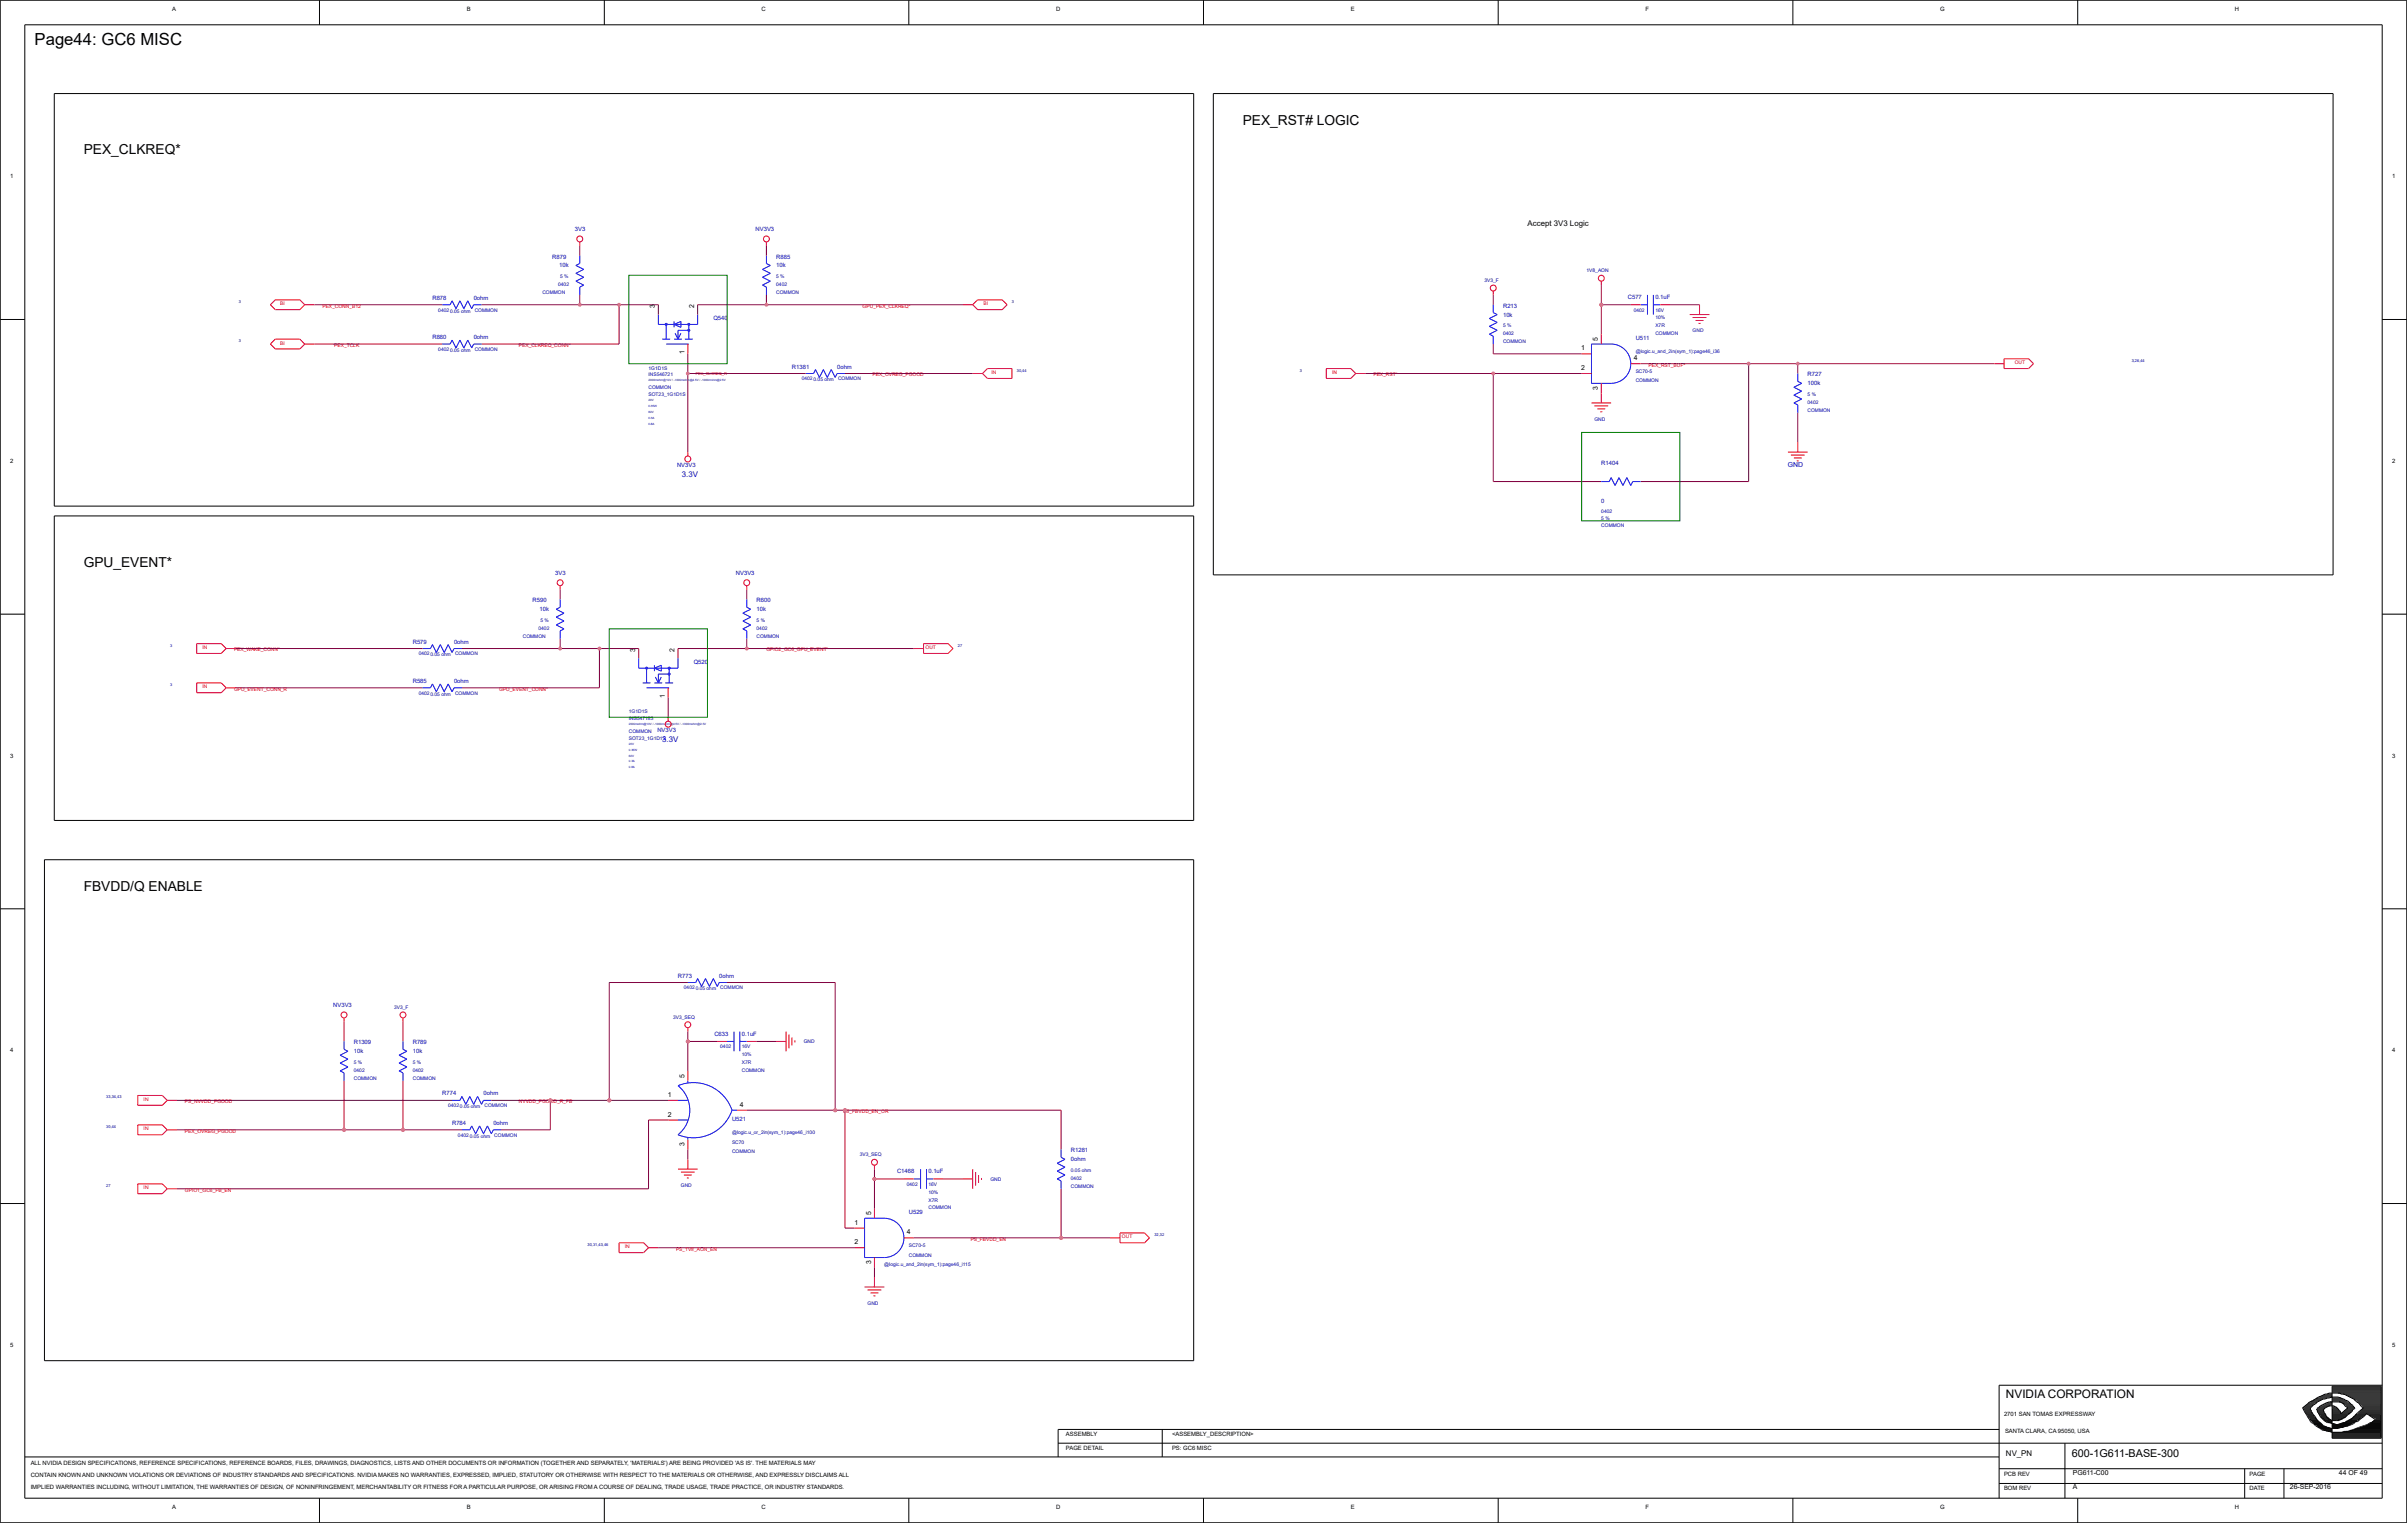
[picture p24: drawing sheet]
<svg xmlns="http://www.w3.org/2000/svg" width="271mm" height="172mm" viewBox="0 0 271 172" stroke-linecap="round" stroke-linejoin="round" font-family="sans-serif">
<defs><g id="words">
<text font-size="1.9" x="3.9" y="5.1">Page44: GC6 MISC</text>
<g font-size="1.6">
<text x="9.4" y="17.4">PEX_CLKREQ*</text>
<text x="140.1" y="14.1">PEX_RST# LOGIC</text>
<text x="9.4" y="63.9">GPU_EVENT*</text>
<text x="9.4" y="100.5">FBVDD/Q ENABLE</text>
</g>
<text font-size="1.3" x="226.1" y="157.6">NVIDIA CORPORATION</text>
<text font-size="1.2" x="233.6" y="164.2">600-1G611-BASE-300</text>
<g font-size=".9">
<text x="172.2" y="25.5">Accept 3V3 Logic</text>
<text x="226.1" y="164.1">NV_PN</text>
</g>
<g font-size=".9" fill="#0000a0">
<text x="76.9" y="53.7">3.3V</text>
<text x="74.7" y="83.6">3.3V</text>
</g>
<g font-size=".8">
<text x="73.8" y="34.7" transform="rotate(-90 73.8 34.7)">3</text>
<text x="78.3" y="34.7" transform="rotate(-90 78.3 34.7)">2</text>
<text x="77.2" y="39.9" transform="rotate(-90 77.2 39.9)">1</text>
<text x="178.3" y="39.5">1</text>
<text x="178.3" y="41.7">2</text>
<text x="180.1" y="38.5" transform="rotate(-90 180.1 38.5)">5</text>
<text x="184.2" y="40.6">4</text>
<text x="180.1" y="44" transform="rotate(-90 180.1 44)">3</text>
<text x="71.6" y="73.5" transform="rotate(-90 71.6 73.5)">3</text>
<text x="76" y="73.5" transform="rotate(-90 76 73.5)">2</text>
<text x="74.9" y="78.7" transform="rotate(-90 74.9 78.7)">1</text>
<text x="75.3" y="123.7">1</text>
<text x="75.3" y="125.9">2</text>
<text x="77.2" y="121.5" transform="rotate(-90 77.2 121.5)">5</text>
<text x="83.4" y="124.8">4</text>
<text x="77.2" y="129.2" transform="rotate(-90 77.2 129.2)">3</text>
<text x="98.2" y="137" transform="rotate(-90 98.2 137)">5</text>
<text x="96.3" y="138.1">1</text>
<text x="96.3" y="140.3">2</text>
<text x="98.2" y="142.5" transform="rotate(-90 98.2 142.5)">3</text>
<text x="102.2" y="139.2">4</text>
<text x="233.7" y="167.9">A</text>
<text x="233.7" y="166.2">PG611-C00</text>
<text x="258.1" y="167.9">26-SEP-2016</text>
<text x="263.7" y="166.2">44 OF 49</text>
</g>
<text font-size=".8" fill="#0000a0" x="201.6" y="52.6">GND</text>
<g font-size=".7">
<text x="19.4" y="1.2">A</text>
<text x="52.6" y="1.2">B</text>
<text x="85.8" y="1.2">C</text>
<text x="119.1" y="1.2">D</text>
<text x="152.3" y="1.2">E</text>
<text x="185.5" y="1.2">F</text>
<text x="218.7" y="1.2">G</text>
<text x="251.9" y="1.2">H</text>
<text x="1.1" y="20.1">1</text>
<text x="269.7" y="20.1">1</text>
<text x="1.1" y="52.2">2</text>
<text x="269.7" y="52.2">2</text>
<text x="1.1" y="85.4">3</text>
<text x="269.7" y="85.4">3</text>
<text x="1.1" y="118.6">4</text>
<text x="269.7" y="118.6">4</text>
<text x="1.1" y="151.8">5</text>
<text x="269.7" y="151.8">5</text>
<text x="120.2" y="161.9">ASSEMBLY</text>
<text x="132.1" y="161.9">&lt;ASSEMBLY_DESCRIPTION&gt;</text>
<text x="225.9" y="159.6">2701 SAN TOMAS EXPRESSWAY</text>
<text x="226" y="161.6">SANTA CLARA, CA 95050, USA</text>
<text x="3.5" y="165.1">ALL NVIDIA DESIGN SPECIFICATIONS, REFERENCE SPECIFICATIONS, REFERENCE BOARDS, FILES, DRAWINGS, DIAGNOSTICS, LISTS AND OTHER DOCUMENTS OR INFORMATION (TOGETHER AND SEPARATELY, 'MATERIALS') ARE BEING PROVIDED 'AS IS'. THE MATERIALS MAY</text>
<text x="3.5" y="167.9">IMPLIED WARRANTIES INCLUDING, WITHOUT LIMITATION, THE WARRANTIES OF DESIGN, OF NONINFRINGEMENT, MERCHANTABILITY OR FITNESS FOR A PARTICULAR PURPOSE, OR ARISING FROM A COURSE OF DEALING, TRADE USAGE, TRADE PRACTICE, OR INDUSTRY STANDARDS.</text>
<text x="3.5" y="166.5">CONTAIN KNOWN AND UNKNOWN VIOLATIONS OR DEVIATIONS OF INDUSTRY STANDARDS AND SPECIFICATIONS. NVIDIA MAKES NO WARRANTIES, EXPRESSED, IMPLIED, STATUTORY OR OTHERWISE WITH RESPECT TO THE MATERIALS OR OTHERWISE, AND EXPRESSLY DISCLAIMS ALL</text>
<text x="120.2" y="163.5">PAGE DETAIL</text>
<text x="132.1" y="163.5">PS: GC6 MISC</text>
<text x="225.9" y="166.3">PCB REV</text>
<text x="253.6" y="166.3">PAGE</text>
<text x="19.4" y="170.1">A</text>
<text x="52.6" y="170.1">B</text>
<text x="85.8" y="170.1">C</text>
<text x="119.1" y="170.1">D</text>
<text x="152.3" y="170.1">E</text>
<text x="185.5" y="170.1">F</text>
<text x="218.7" y="170.1">G</text>
<text x="225.9" y="168">BOM REV</text>
<text x="251.9" y="170.1">H</text>
<text x="253.6" y="168">DATE</text>
</g>
<g font-size=".7" fill="#0000a0">
<text x="62.3" y="29.1">R879</text>
<text x="64.8" y="26">3V3</text>
<text x="85.2" y="26">NV3V3</text>
<text x="87.5" y="29.1">R885</text>
<text x="48.7" y="33.8">R878</text>
<text x="53.4" y="33.8">0ohm</text>
<text x="63" y="30.1">10k</text>
<text x="87.5" y="30.1">10k</text>
<text x="169.4" y="34.7">R213</text>
<text x="169.4" y="35.7">10k</text>
<text x="183.5" y="33.7">C577</text>
<text x="186.6" y="33.7">0.1uF</text>
<text x="48.7" y="38.2">R880</text>
<text x="53.4" y="38.2">0ohm</text>
<text x="80.4" y="36.1">Q540</text>
<text x="89.3" y="41.6">R1381</text>
<text x="94.4" y="41.6">0ohm</text>
<text x="184.4" y="38.3">U511</text>
<text x="203.8" y="42.4">R727</text>
<text x="203.8" y="43.4">100k</text>
<text x="76.3" y="52.6">NV3V3</text>
<text x="180.5" y="52.4">R1404</text>
<text x="180.5" y="56.7">0</text>
<text x="62.6" y="64.8">3V3</text>
<text x="83" y="64.8">NV3V3</text>
<text x="60" y="67.9">R590</text>
<text x="60.8" y="68.9">10k</text>
<text x="85.3" y="67.9">R600</text>
<text x="85.3" y="68.9">10k</text>
<text x="46.5" y="77">R585</text>
<text x="46.5" y="72.6">R579</text>
<text x="51.2" y="77">0ohm</text>
<text x="51.2" y="72.6">0ohm</text>
<text x="78.2" y="74.9">Q520</text>
<text x="74.1" y="82.5">NV3V3</text>
<text x="37.6" y="113.5">NV3V3</text>
<text x="76.4" y="110.2">R773</text>
<text x="81.1" y="110.2">0ohm</text>
<text x="39.9" y="117.7">R1309</text>
<text x="39.9" y="118.7">10k</text>
<text x="46.5" y="117.7">R789</text>
<text x="46.5" y="118.7">10k</text>
<text x="80.5" y="116.7">C633</text>
<text x="83.6" y="116.7">0.1uF</text>
<text x="49.9" y="123.5">R774</text>
<text x="54.5" y="123.5">0ohm</text>
<text x="51" y="126.8">R784</text>
<text x="55.6" y="126.8">0ohm</text>
<text x="82.5" y="126.4">U521</text>
<text x="120.7" y="129.9">R1281</text>
<text x="120.7" y="130.9">0ohm</text>
<text x="101.1" y="132.2">C1468</text>
<text x="102.5" y="136.9">U529</text>
<text x="104.7" y="132.2">0.1uF</text>
</g>
<g font-size=".6" fill="#f00">
<text x="31.6" y="34.4">BI</text>
<text x="36.3" y="34.7">PEX_CONN_B12</text>
<text x="97.2" y="34.7">GPU_PEX_CLKREQ*</text>
<text x="110.9" y="34.4">BI</text>
<text x="31.6" y="38.8">BI</text>
<text x="37.7" y="39.1">PEX_TCLK</text>
<text x="58.5" y="39.1">PEX_CLKREQ_CONN*</text>
<text x="185.8" y="41.3">PEX_RST_BUF*</text>
<text x="227.1" y="41.1">OUT</text>
<text x="98.4" y="42.4">PEX_OVREG_PGOOD</text>
<text x="111.8" y="42.2">IN</text>
<text x="150.2" y="42.2">IN</text>
<text x="154.8" y="42.4">PEX_RST*</text>
<text x="22.8" y="77.6">IN</text>
<text x="22.8" y="73.2">IN</text>
<text x="26.4" y="77.9">GPU_EVENT_CONN_R</text>
<text x="26.4" y="73.4">PEX_WAKE_CONN*</text>
<text x="56.3" y="77.9">GPU_EVENT_CONN*</text>
<text x="86.4" y="73.4">GPIO2_GC6_GPU_EVENT*</text>
<text x="104.3" y="73.2">OUT</text>
<text x="16.2" y="124.1">IN</text>
<text x="20.8" y="124.4">PS_NVVDD_PGOOD</text>
<text x="58.5" y="124.4">NVVDD_PGOOD_R_FB</text>
<text x="95" y="125.5">PS_FBVDD_EN_OR</text>
<text x="16.2" y="127.4">IN</text>
<text x="20.8" y="127.7">PEX_OVREG_PGOOD</text>
<text x="16.2" y="134.1">IN</text>
<text x="20.8" y="134.3">GPIO1_GC6_FB_EN</text>
<text x="70.5" y="140.7">IN</text>
<text x="76.2" y="141">PS_1V8_AON_EN</text>
<text x="109.4" y="139.9">PS_FBVDD_EN</text>
<text x="126.5" y="139.6">OUT</text>
</g>
<g font-size=".6" fill="#0000a0">
<text x="49.4" y="35.1">0402</text>
<text x="50.7" y="35.2">0.05 ohm</text>
<text x="53.5" y="35.1">COMMON</text>
<text x="61.2" y="33.1">COMMON</text>
<text x="62.9" y="32.2">0402</text>
<text x="63.1" y="31.4">5 %</text>
<text x="87.5" y="33.1">COMMON</text>
<text x="87.5" y="31.4">5 %</text>
<text x="87.5" y="32.2">0402</text>
<text x="167.3" y="31.8">3V3_F</text>
<text x="178.9" y="30.7">1V8_AON</text>
<text x="184.2" y="35.1">0402</text>
<text x="186.6" y="35.1">16V</text>
<text x="49.4" y="39.6">0402</text>
<text x="50.7" y="39.7">0.05 ohm</text>
<text x="53.5" y="39.6">COMMON</text>
<text x="73.1" y="41.7">1G1D1S</text>
<text x="169.4" y="37.8">0402</text>
<text x="169.4" y="36.9">5 %</text>
<text x="169.4" y="38.7">COMMON</text>
<text x="184.4" y="42">SC70-5</text>
<text x="184.4" y="39.8">@logic.u_and_2in(sym_1):page46_i36</text>
<text x="186.6" y="36.9">X7R</text>
<text x="186.6" y="37.8">COMMON</text>
<text x="186.6" y="36">10%</text>
<text x="190.8" y="37.5">GND</text>
<text x="73.1" y="42.4">INS546721</text>
<text x="73.1" y="43.9">COMMON</text>
<text x="73.1" y="44.7">SOT23_1G1D1S</text>
<text x="90.4" y="42.9">0402</text>
<text x="91.7" y="43">0.05 ohm</text>
<text x="94.5" y="42.9">COMMON</text>
<text x="179.7" y="47.4">GND</text>
<text x="184.4" y="43.1">COMMON</text>
<text x="203.8" y="44.7">5 %</text>
<text x="203.8" y="46.4">COMMON</text>
<text x="203.8" y="45.5">0402</text>
<text x="180.5" y="57.8">0402</text>
<text x="180.5" y="58.6">5 %</text>
<text x="180.5" y="59.4">COMMON</text>
<text x="58.9" y="71.9">COMMON</text>
<text x="60.7" y="71">0402</text>
<text x="60.9" y="70.1">5 %</text>
<text x="85.3" y="71.9">COMMON</text>
<text x="85.3" y="70.1">5 %</text>
<text x="85.3" y="71">0402</text>
<text x="47.2" y="73.9">0402</text>
<text x="48.5" y="74">0.05 ohm</text>
<text x="51.3" y="73.9">COMMON</text>
<text x="47.2" y="78.3">0402</text>
<text x="48.5" y="78.4">0.05 ohm</text>
<text x="51.3" y="78.3">COMMON</text>
<text x="70.9" y="80.4">1G1D1S</text>
<text x="70.9" y="81.2">INS547183</text>
<text x="70.9" y="82.6">COMMON</text>
<text x="70.9" y="83.4">SOT23_1G1D1S</text>
<text x="44.4" y="113.7">3V3_F</text>
<text x="77.1" y="111.5">0402</text>
<text x="78.4" y="111.6">0.05 ohm</text>
<text x="81.2" y="111.5">COMMON</text>
<text x="39.9" y="119.9">5 %</text>
<text x="46.5" y="119.9">5 %</text>
<text x="75.9" y="114.9">3V3_SEQ</text>
<text x="81.2" y="118.2">0402</text>
<text x="83.6" y="119.1">10%</text>
<text x="83.6" y="119.9">X7R</text>
<text x="83.6" y="118.2">16V</text>
<text x="90.6" y="117.6">GND</text>
<text x="39.9" y="121.7">COMMON</text>
<text x="39.9" y="120.8">0402</text>
<text x="46.5" y="121.7">COMMON</text>
<text x="46.5" y="120.8">0402</text>
<text x="50.5" y="124.8">0402</text>
<text x="51.8" y="124.9">0.05 ohm</text>
<text x="54.6" y="124.8">COMMON</text>
<text x="83.6" y="120.8">COMMON</text>
<text x="51.6" y="128.1">0402</text>
<text x="53" y="128.3">0.05 ohm</text>
<text x="55.7" y="128.1">COMMON</text>
<text x="82.5" y="127.8">@logic.u_or_2in(sym_1):page46_i100</text>
<text x="82.5" y="130">COMMON</text>
<text x="82.5" y="128.9">SC70</text>
<text x="96.9" y="130.4">3V3_SEQ</text>
<text x="76.8" y="133.8">GND</text>
<text x="102.2" y="133.7">0402</text>
<text x="104.7" y="133.7">16V</text>
<text x="104.7" y="134.6">10%</text>
<text x="104.7" y="135.4">X7R</text>
<text x="104.7" y="136.3">COMMON</text>
<text x="111.6" y="133.1">GND</text>
<text x="120.7" y="133">0402</text>
<text x="120.7" y="133.9">COMMON</text>
<text x="120.7" y="132.1">0.05 ohm</text>
<text x="99.7" y="142.8">@logic.u_and_2in(sym_1):page46_i115</text>
<text x="102.5" y="141.7">COMMON</text>
<text x="102.5" y="140.5">SC70-5</text>
<text x="97.8" y="147.1">GND</text>
</g>
<g font-size=".4" fill="#0000a0">
<text x="26.9" y="34.1">3</text>
<text x="114.1" y="34.1">3</text>
<text x="26.9" y="38.6">3</text>
<text x="114.6" y="41.9">30,44</text>
<text x="146.5" y="41.9">3</text>
<text x="240.3" y="40.8">3,26,44</text>
<text x="19.2" y="77.3">3</text>
<text x="19.2" y="72.9">3</text>
<text x="108" y="72.9">27</text>
<text x="12" y="123.8">33,34,43</text>
<text x="12" y="127.1">30,44</text>
<text x="12" y="133.8">27</text>
<text x="66.2" y="140.4">30,31,43,46</text>
<text x="130.1" y="139.3">32,32</text>
</g>
<text font-size=".4" fill="#f00" x="78.4" y="42.3">PEX_CLKREQ_R</text>
<g font-size=".3" fill="#0000a0">
<text x="73.1" y="43">2000mohm@10V / -1000mohm@4.5V / -1000mohm@2.5V</text>
<text x="73.1" y="45.2">20V</text>
<text x="73.1" y="45.9">0.35W</text>
<text x="73.1" y="46.5">60V</text>
<text x="73.1" y="47.2">0.3A</text>
<text x="73.1" y="47.9">0.8A</text>
<text x="70.9" y="81.7">2000mohm@10V / -1000mohm@4.5V / -1000mohm@2.5V</text>
<text x="70.9" y="84">20V</text>
<text x="70.9" y="84.6">0.35W</text>
<text x="70.9" y="85.3">60V</text>
<text x="70.9" y="86">0.3A</text>
<text x="70.9" y="86.6">0.8A</text>
</g>
</g></defs>
<g fill="none" stroke="#00f" stroke-width=".11">
<path d="M49.9 38.8h.8M49.9 34.4h.8M53.4 38.8h.9M53.4 34.4h.9M65.4 28.8v.9M65.4 32.4v.8M74.2 35.5v1.1h4.4v-1.1M74.7 38.2h.8M75.1 36.6v1.6M75.1 38.8h2.5M76 36.2v.7M76 38.2h.9"/>
<path d="M76.8 36.2v.7M77.2 38.2h.9M77.6 37.2h-1.2v1M77.6 36.6v1.6M86.4 28.8v.9M86.4 32.4v.8M168.3 34.4v.8M168.3 37.9v.9M179.4 38.8h2.2a2.21 2.21 0 0 1 2.2 2.2 2.21 2.21 0 0 1-2.2 2.2h-2.2zM184.9 34.4h.8M185.7 33.2v2.3M186.4 34.4h.8"/>
<path d="M186.4 33.2v2.3M90.8 42.1h.9M94.4 42.1h.9M180.5 54.3h.9M184.1 54.3h.8M202.7 42.1v.9M202.7 45.6v.9M47.6 77.5h.9M47.6 73.1h.9M51.2 77.5h.9M51.2 73.1h.9M63.1 67.6v.9"/>
<path d="M63.1 71.1v.9M72 74.2v1.1h4.4v-1.1M72.4 77h.9M72.9 75.3v1.7M72.9 77.5h2.5M73.8 75v.7M73.8 77h.9M74.5 75v.7M75 77h.9M75.4 75.3v1.7M75.4 76h-1.2v1M84.2 67.6v.9"/>
<path d="M84.2 71.1v.9M38.8 117.4v.9M45.4 117.4v.9M77.5 110.8h.9M81.1 110.8h.9M82 117.4h.7M82.7 116.3v2.2M83.4 117.4h.8M83.4 116.3v2.2M38.8 120.9v.9M45.4 120.9v.9M51 124h.8"/>
<path d="M52.1 127.4h.9M54.5 124h.9M55.6 127.4h.9M76.4 122.4a4.6 4.6 0 0 1 6.1 2.8 4.6 4.6 0 0 1-6.1 2.7 3.5 3.5 0 0 0 0-5.5zM76.4 124h1.1M76.4 126.3h1.1M77.5 121.8v.3M77.5 128.3v.2M82.5 125.2h.6M97.5 137.3h2.2a2.21 2.21 0 0 1 2.2 2.2 2.21 2.21 0 0 1-2.2 2.3h-2.2zM103 132.9h.8M103.8 131.8v2.2"/>
<path d="M104.4 132.9h.8M104.4 131.8v2.2M119.6 129.6v.9M119.6 133.1v.9"/>
<circle cx="75.1" cy="36.6" r=".11"/>
<circle cx="77.6" cy="37.2" r=".11"/>
<circle cx="77.6" cy="36.6" r=".11"/>
<circle cx="72.9" cy="75.3" r=".11"/>
<circle cx="75.4" cy="75.3" r=".11"/>
<circle cx="75.4" cy="76" r=".11"/>
</g>
<g fill="#000" stroke="#00f" stroke-width=".11">
<path d="M51 38.3l-.3 .5zM51 33.9l-.3 .5zM51 38.3l.4 .9zM51 33.9l.4 .9zM51.8 38.3l-.4 .9zM51.8 38.3l.5 .9zM51.8 33.9l-.4 .9zM51.8 33.9l.5 .9zM52.7 38.3l-.4 .9zM52.7 33.9l-.4 .9zM52.7 38.3l.5 .9zM52.7 33.9l.5 .9z"/>
<path d="M53.4 38.8l-.2 .4zM53.4 34.4l-.2 .4zM64.9 31.7l.9 .4zM64.9 30.8l.9-.4zM64.9 29.9l.5-.2zM65.4 32.4l.4-.3zM64.9 31.7l.9-.4zM64.9 30.8l.9 .5zM64.9 29.9l.9 .5zM76 36.6l.8 .3zM76.1 37.6l.3 .6zM76.8 37.6l-.4 .6z"/>
<path d="M76 36.6l.8-.4zM86 32.1l.4 .3zM86 31.3l.8 .4zM86 31.3l.8-.5zM86 30.4l.8-.5zM86 32.1l.8-.4zM86 30.4l.8 .4zM86.4 29.7l.4 .2zM167.9 37.7l.4 .2zM167.9 36.8l.9 .4zM167.9 36.8l.9-.5zM167.9 35.9l.9-.4z"/>
<path d="M167.9 37.7l.9-.5zM167.9 35.9l.9 .4zM168.3 35.2l.5 .3zM91.9 41.7l-.2 .4zM91.9 41.7l.5 .8zM92.8 41.7l-.4 .8zM92.8 41.7l.5 .8zM93.7 41.7l-.4 .8zM93.7 41.7l.4 .8zM94.4 42.1l-.3 .4zM181.6 53.8l-.2 .5zM181.6 53.8l.5 .9z"/>
<path d="M182.5 53.8l-.4 .9zM183.4 53.8l-.4 .9zM182.5 53.8l.5 .9zM183.4 53.8l.4 .9zM184.1 54.3l-.3 .4zM202.2 45.4l.5 .2zM202.2 44.5l.9 .5zM202.2 44.5l.9-.4zM202.2 43.7l.9-.5zM202.2 45.4l.9-.4zM202.2 43.7l.9 .4zM202.7 43l.4 .2z"/>
<path d="M48.7 77.1l-.2 .4zM48.7 72.7l-.2 .4zM48.7 77.1l.5 .9zM48.7 72.7l.5 .9zM49.6 77.1l-.4 .9zM49.6 77.1l.5 .9zM49.6 72.7l-.4 .9zM49.6 72.7l.5 .9zM50.5 77.1l-.4 .9zM50.5 72.7l-.4 .9zM50.5 77.1l.5 .9zM50.5 72.7l.5 .9z"/>
<path d="M51.2 77.5l-.2 .5zM51.2 73.1l-.2 .5zM62.7 70.5l.9 .4zM62.7 69.6l.9-.5zM62.7 68.7l.4-.2zM63.1 71.1l.5-.2zM62.7 70.5l.9-.5zM62.7 69.6l.9 .4zM62.7 68.7l.9 .4zM73.8 75.3l.7 .4zM73.9 76.3l.3 .7zM74.5 76.3l-.3 .7z"/>
<path d="M73.8 75.3l.7-.3zM83.7 70.9l.5 .2zM83.7 70l.9 .5zM83.7 70l.9-.4zM83.7 69.1l.9-.4zM83.7 70.9l.9-.4zM83.7 69.1l.9 .5zM84.2 68.5l.4 .2zM38.3 119.8l.9 .5zM38.3 119.8l.9-.4zM38.3 119l.9-.5zM38.3 119l.9 .4z"/>
<path d="M38.8 118.3l.4 .2zM45 119.8l.9 .5zM45 119.8l.9-.4zM45 119l.9-.5zM45 119l.9 .4zM45.4 118.3l.5 .2zM78.6 110.3l-.2 .5zM78.6 110.3l.5 .9zM79.5 110.3l-.4 .9zM79.5 110.3l.5 .9zM80.4 110.3l-.4 .9zM80.4 110.3l.5 .9z"/>
<path d="M81.1 110.8l-.2 .4zM38.3 120.7l.5 .2zM38.3 120.7l.9-.4zM45 120.7l.4 .2zM45 120.7l.9-.4zM52.1 123.6l-.3 .4zM52.1 123.6l.4 .9zM53 123.6l-.5 .9zM53 123.6l.4 .9zM53.2 126.9l-.2 .5zM53.8 123.6l-.4 .9zM53.2 126.9l.4 .9z"/>
<path d="M53.8 123.6l.5 .9zM54.1 126.9l-.5 .9zM54.1 126.9l.4 .9zM54.5 124l-.2 .5zM54.9 126.9l-.4 .9zM54.9 126.9l.5 .9zM55.6 127.4l-.2 .4zM119.2 132.9l.4 .2zM119.2 132l.9 .5zM119.2 132l.9-.4zM119.2 131.1l.9-.4zM119.2 132.9l.9-.4z"/>
<path d="M119.2 131.1l.9 .5zM119.6 130.5l.5 .2z"/>
</g>
<g fill="none" stroke="#f00" stroke-width=".11">
<path d="M31 39.3h2.8M31 38.2h2.8M31 34.9h2.8M31 33.8h2.8M34.4 34.4h1.1M34.4 38.8h1.1M65.4 27.3v.4M77.5 38.8v1.1M86.4 27.3v.4M108.5 34.4h1.1M110.2 34.9h2.8M110.2 33.8h2.8"/>
<path d="M168.3 32.8v.4M178.3 39.9h1.1M180.5 31.7v.4M180.5 37.7v1.1M183.8 34.4h1.1M187.2 34.4h1.1M190.5 35.5h2.2M190.8 35.8h1.6M191.1 36.1h.9M191.5 36.5h.2M191.6 34.4v1.1M77.5 51v.4"/>
<path d="M109.6 42.1h1.2M111.3 41.6h2.8v1.1h-2.8M152.3 41.6h-2.8v1.1h2.8M152.8 42.1h1.1M178.3 42.1h1.1M179.4 45.4h2.2M179.7 45.8h1.6M180.1 46.1h.9M180.4 46.4h.2M180.5 43.2v2.2M183.8 41h1.1M201.6 51h2.2"/>
<path d="M201.9 51.3h1.5M202.2 51.6h.9M202.6 52h.2M202.7 49.9v1.1M224.8 41h1.1M228.7 40.4h-2.8v1.2h2.8M24.9 77h-2.7v1.1h2.7M24.9 72.6h-2.7v1.1h2.7M25.5 77.5h1.1M25.5 73.1h1.1M63.1 66v.5M75.3 77.5v1.1"/>
<path d="M84.2 66v.5M103 73.1h1.1M106.9 72.6h-2.8v1.1h2.8M75.3 80.9v.4M38.8 114.7v.5M45.4 114.7v.5M77.5 115.9v.4M80.9 117.4h1.1M84.2 117.4h1.1M87.5 117.4h1.1M88.6 116.3v2.2M88.9 116.6v1.6"/>
<path d="M89.3 117v.8M89.6 117.3v.2M18.3 133.5h-2.8v1.1h2.8M18.3 123.5h-2.8v1.1h2.8M18.3 126.8h-2.8v1.1h2.8M18.9 124h1.1M18.9 134h1.1M18.9 127.4h1.1M75.3 124h1.1M75.3 126.3h1.1M76.4 131.8h2.2M76.8 132.1h1.5"/>
<path d="M77.1 132.5h.9M77.4 132.8h.2M77.5 120.7v1.1M77.5 128.5v1.1M77.5 130.7v1.1M83.1 125.2h1.1M96.4 138.4h1.1M98.6 131.4v.4M98.6 136.2v1.1M101.9 139.5h1.1M101.9 132.9h1.1M105.2 132.9h1.1"/>
<path d="M108.5 132.9h1.1M109.6 131.8v2.2M110 132.1v1.6M110.3 132.5v.8M110.6 132.8v.2M125.2 139.5h1.1M129 139h-2.7v1.1h2.7M72.6 140.1h-2.8v1.1h2.8M73.1 140.7h1.1M96.4 140.7h1.1M97.5 145.1h2.2M97.8 145.4h1.6"/>
<path d="M98.1 145.7h.9M98.5 146.1h.2M98.6 141.8v1.1M98.6 144v1.1"/>
<circle cx="65.4" cy="26.9" r=".33"/>
<circle cx="86.4" cy="26.9" r=".33"/>
<circle cx="168.3" cy="32.5" r=".33"/>
<circle cx="180.5" cy="31.4" r=".33"/>
<circle cx="77.5" cy="51.7" r=".33"/>
<circle cx="63.1" cy="65.7" r=".33"/>
<circle cx="84.2" cy="65.7" r=".33"/>
<circle cx="75.3" cy="81.6" r=".33"/>
<circle cx="38.8" cy="114.4" r=".33"/>
<circle cx="45.4" cy="114.4" r=".33"/>
<circle cx="77.5" cy="115.5" r=".33"/>
<circle cx="98.6" cy="131" r=".33"/>
</g>
<g fill="#000" stroke="#f00" stroke-width=".11">
<path d="M31 38.2l-.5 .6zM30.5 34.4l.5-.6zM30.5 38.8l.5 .5zM30.5 34.4l.5 .5zM33.8 39.3l.6-.5zM34.4 34.4l-.6 .5zM33.8 38.2l.6 .6zM33.8 33.8l.6 .6zM109.6 34.4l.6-.6zM109.6 34.4l.6 .5zM113 34.9l.5-.5zM113 33.8l.5 .6z"/>
<path d="M111.3 41.6l-.5 .5zM110.8 42.1l.5 .6zM152.3 42.7l.5-.6zM152.3 41.6l.5 .5zM228.7 41.6l.5-.6zM228.7 40.4l.5 .6zM24.9 78.1l.6-.6zM25.5 73.1l-.6 .6zM24.9 77l.6 .5zM24.9 72.6l.6 .5zM107.4 73.1l-.5 .6zM106.9 72.6l.5 .5z"/>
<path d="M18.3 134.6l.6-.6zM18.3 127.9l.6-.5zM18.3 124.6l.6-.6zM18.3 133.5l.6 .5zM18.3 126.8l.6 .6zM18.3 123.5l.6 .5zM129 139l.6 .5zM72.6 141.2l.5-.5zM72.6 140.1l.5 .6zM129 140.1l.6-.6z"/>
</g>
<g fill="none" stroke="#800040" stroke-width=".11">
<path d="M35.5 34.4h14.4M35.5 38.8h14.4M54.3 34.4h19.9v1.1M65.4 27.7v1.1M65.4 33.2v1.2M69.8 34.4v4.4h-15.5M77.5 39.9v11.1M86.4 27.7v1.1M86.4 33.2v1.2M108.5 34.4h-29.9v1.1M168.3 33.2v1.2M168.3 38.8v1.1h10"/>
<path d="M180.5 34.4h3.3M180.5 32.1v5.6M188.3 34.4h3.3M77.5 42.1h13.3M95.3 42.1h14.3M153.9 42.1h24.4M168.3 42.1v12.2h12.2M184.9 41h39.9M197.1 41v13.3h-12.2M202.7 41v1.1M202.7 46.5v3.4M26.6 73.1h21"/>
<path d="M26.6 77.5h21M52.1 73.1h19.9v1.1M63.1 66.5v1.1M63.1 72v1.1M67.6 73.1v4.4h-15.5M75.3 78.6v2.3M84.2 66.5v1.1M84.2 72v1.1M103 73.1h-26.6v1.1M38.8 115.2v2.2M45.4 115.2v2.2M77.5 110.8h-8.8v13.2"/>
<path d="M77.5 116.3v4.4M77.5 117.4h3.4M82 110.8h12.1v14.4M85.3 117.4h2.2M20 124h31M20 127.4h32.1M38.8 121.8v5.6M45.4 121.8v5.6M55.4 124h19.9M62 124v3.4h-5.5M75.3 126.3h-2.2v7.7h-53.1M77.5 129.6v1.1"/>
<path d="M84.2 125.2h35.4v4.4M95.3 125.2v13.2h1.1M98.6 131.8v4.4M98.6 132.9h3.3M103 139.5h22.2M106.3 132.9h2.2M119.6 134v5.5M74.2 140.7h22.2M98.6 142.9v1.1"/>
</g>
<g fill="#f0f">
<circle cx="180.5" cy="34.4" r=".22"/>
<circle cx="77.5" cy="117.4" r=".22"/>
<circle cx="98.6" cy="132.9" r=".22"/>
<circle cx="84.2" cy="73.1" r=".22"/>
<circle cx="63.1" cy="73.1" r=".22"/>
<circle cx="67.6" cy="73.1" r=".22"/>
<circle cx="86.4" cy="34.4" r=".22"/>
<circle cx="77.5" cy="42.1" r=".22"/>
<circle cx="62" cy="124" r=".22"/>
<circle cx="68.7" cy="124" r=".22"/>
<circle cx="65.4" cy="34.4" r=".22"/>
<circle cx="69.8" cy="34.4" r=".22"/>
<circle cx="38.8" cy="127.4" r=".22"/>
<circle cx="45.4" cy="127.4" r=".22"/>
<circle cx="202.7" cy="41" r=".22"/>
<circle cx="119.6" cy="139.5" r=".22"/>
<circle cx="94.1" cy="125.2" r=".22"/>
<circle cx="95.3" cy="125.2" r=".22"/>
<circle cx="168.3" cy="42.1" r=".22"/>
<circle cx="197.1" cy="41" r=".22"/>
</g>
<g fill="none" stroke="#000" stroke-width=".11">
<path d="M0 0h271.3v171.7h-271.3zM2.8 2.8h265.7v166.1h-265.7zM6.1 10.5h128.5v46.6h-128.5zM36 0v2.8M68.1 0v2.8M102.5 0v2.8M135.7 0v2.8M136.8 10.5h126.2v54.3h-126.2zM168.9 0v2.8M202.1 0v2.8M234.2 0v2.8M0 36h2.8"/>
<path d="M268.5 36h2.8M6.1 58.2h128.5v34.3h-128.5zM0 69.2h2.8M268.5 69.2h2.8M5 96.9h129.6v56.5h-129.6zM0 102.5h2.8M268.5 102.5h2.8M0 135.7h2.8M268.5 135.7h2.8M259.6 158.7h.9v.2h-.8M259.7 158.8h.8M259.8 159h.8v.1h-.8"/>
<path d="M259.8 158.6h.8M259.9 158.5h.8M259.9 159.3h.8M259.9 159.4h.8M260 158.4h.8M260 159.5h.8M260.1 158.3h.8M260.1 159.7h.8M260.1 159.6h.8M260.2 158.1h.9M260.2 159.8h.8M260.4 159.9h.7"/>
<path d="M260.5 158h.7M260.6 157.9h.9M260.8 157.8h.9M261 157.7h1.1M261.1 158.9h.8M261.1 157.6h1.5M261.2 158.9v.2h.8M261.2 159h.7M261.3 159.3h.7M261.3 159.4h.8M261.5 158.6h.8M261.5 159.5h.6"/>
<path d="M261.5 157.5h2.1M261.6 159.7h.7M261.6 159.6h.6v.1M261.7 159.8h.8M261.7 158.5h1.4M261.7 157.4h1.2M261.8 159.9h.8M261.9 158.4h1M261.9 157.3h1M262.1 158.3h.8M262.1 158.7h-.9v.1h.8M262.1 157.2h.8"/>
<path d="M262.3 158.1h.6M262.6 158h2.1M262.6 157h5.8M262.9 159.1h.9M262.9 158.9h.8v.1M262.9 158.6h.4M262.9 159.7h1.5M262.9 158.8h.7M262.9 158.7h.6M262.9 159.6h1.7M262.9 159.8h1.4M262.9 159.9h1.2"/>
<path d="M262.9 159h.9M262.9 159.5h1.8M262.9 156.8h5.5M262.9 156.4h5.5M262.9 156.9h5.5M262.9 156.6h5.5M262.9 156.5h5.5M262.9 156.7h5.5M262.9 157.9h1.7M262.9 157.7h1.3M262.9 157.6h1M262.9 157.8h1.4"/>
<path d="M262.9 159.3h1v.1M262.9 159.4h2M262.9 156.3h5.5v5.8h-5.5zM263.9 157.2h4.5M264 158.1h.9M264 159.3h1M264.1 158.3h.9M264.2 159.1h.9M264.3 158.4h.9v.1h-.8M264.3 159h.9M264.4 158.9h.8M264.4 157.3h4"/>
<path d="M264.6 158.6h.7M264.7 158.7h.7v.1h-.8M264.7 157.4h3.7M264.9 157.5h3.5M265 159.9h1.1M265.1 157.6h3.3M265.2 159.8h1M265.3 159.7h1.1M265.3 157.7h3.1M265.4 159.6h1.2M265.4 157.8h3M265.6 159.5h1.1"/>
<path d="M265.7 157.9h2.7M265.8 158h2.6M265.8 159.4h2.6M265.9 158.1h2.5M265.9 159.3h2.5M266 159.1h2.4M266 158.3h2.4M266.1 158.4h2.3M266.1 159h2.3M266.2 158.9h2.2M266.2 158.5h2.2M266.3 158.6h2.1"/>
<path d="M266.3 158.8h2.1M266.4 158.7h2M267 159.5h1.4M267.1 159.6h1.3M267.3 159.7h1.1M267.5 159.8h.9M267.8 159.9h.6M268.5 156.2h-43.1v12.7M2.8 164.2h222.6M36 168.9v2.8M68.1 168.9v2.8M102.5 168.9v2.8"/>
<path d="M119.3 162.7h149.2M131 161.1v3.1M135.7 168.9v2.8M168.9 168.9v2.8M202.1 168.9v2.8M225.4 161.1h-106.1v3.1M225.4 167.2h43.1M225.4 165.6h43.1M232.8 162.7v6.2M234.2 168.9v2.8M253 165.6v3.3M257.5 165.6v3.3"/>
<path d="M260.4 160h.8M260.5 160.1h.8M260.6 160.3h.7M260.7 160.4h.9M260.8 160.5h.9M260.9 160.6h.9M261.1 160.7h.8M261.2 160.8h1M261.3 160.9h1.3M261.6 161h2M261.8 161.1h1.1M261.9 160h.9"/>
<path d="M261.9 161.2h1M262 160.1h1.7M262.2 160.3h.7M262.3 160.4h.6M262.3 161.4h.6M262.9 160.5h.2M262.9 160h1M262.9 160.9h1.2M262.9 160.7h1.9M262.9 160.6h2.1M262.9 161.6h5.5M262.9 162h5.5"/>
<path d="M262.9 161.9h5.5M262.9 161.8h5.5M262.9 161.7h5.5M262.9 160.8h1.7M262.9 161.5h5.5M263.8 160.5h1.4M264.1 160.4h1.3M264.2 161.4h4.2M264.4 160.3h1.4M264.7 160.1h1.1M264.9 160h1.1M264.9 161.2h3.5"/>
<path d="M265.3 161.1h3.1M265.7 161h2.7M266 160.9h2.4M266.3 160.8h2.1M266.7 160.7h1.7M266.9 160.6h1.5M267.1 160.5h1.3M267.2 160.4h1.2M267.4 160.3h1M267.5 160.1h.9M267.8 160h.6"/>
</g>
<g fill="#000" stroke="#000" stroke-width=".11">
<path d="M259.6 158.7l.2 .4zM259.8 159.1l.2 .4zM260 159.5l.1 .2zM259.6 158.7l.5-.4zM260.1 159.7l.3 .3zM260.1 158.3l.3-.3zM260.5 158.7l.1-.1zM260.6 158.6l.2-.2zM260.5 158.9l.1 .1zM260.4 158l.3-.1zM260.8 158.4l.2-.1zM260.6 159.1l.2 .4z"/>
<path d="M260.8 159.5l.1 .1zM260.7 157.9l.3-.2zM261.2 158l-.2 .3zM260.9 159.6l.2 .3zM261.2 159.1l.1 .2zM261.1 158.9l.1-.1zM261 157.7l.2-.1zM261.2 158l.5-.2zM261.3 159.3l.3 .4zM261.3 157.5l-.1 .1zM261.6 159.7l.3 .3zM261.3 158.7l.3-.2z"/>
<path d="M261.3 157.5l.4-.1zM261.7 157.8l.2-.1zM261.6 158.5l.2-.1zM261.7 157.4l.2-.1zM262.1 158.7l-.2 .2zM261.8 158.4l.2-.1zM261.9 158.9l.1 .4zM262 159.3l.1 .1zM261.9 157.3l.2-.1zM262.1 158.7l.5-.2zM262.1 157.7l.2-.1zM262 158.3l.2-.2z"/>
<path d="M262.1 159.4l.1 .2zM262.2 159.7l.3 .1zM262.2 158.1l.4-.1zM262.3 157.2l.3-.2zM262.5 159.8l.1 .1zM262.6 157.6l.3-.1zM263.1 158.5l.1 .1zM263.3 158.6l.2 .1zM263.5 158.7l.1 .1zM263.6 158.8l.1 .1zM263.8 157l.1 .2zM263.6 157.5l.3 .1z"/>
<path d="M263.8 159l.1 .3zM263.8 158l.2 .1zM263.9 160l.2-.1zM263.9 157.6l.2 .1zM264 158.1l.2 .2zM264.2 158.3l.1 .2zM264.2 157.2l.2 .1zM264.1 159.9l.1-.1zM264.4 159.7l-.1 .1zM264.3 157.8l.4 .1zM264.2 157.7l.1 .1zM264.4 157.3l.3 .1z"/>
<path d="M264.3 158.5l.4 .2zM263.9 159.4l.8-.7zM264.4 159.7l.3-.2zM264.7 157.9l.1 .1zM264.8 158l.1 .1zM264.9 158.1l.1 .2zM264.7 160.1l.4-.2zM265.1 157.6l.2 .1zM264.7 159.5l.4-.4zM265.2 158.9l-.1 .2zM265 158.3l.1 .1zM264.7 157.4l.4 .2z"/>
<path d="M265.2 158.9l.1-.1zM265.2 158.5l.1 .1zM265.3 157.7l.3 .2zM265.4 159.6l-.3 .3zM265.3 158.6l.1 .1zM265.6 157.9l.1 .1zM265.7 158l.2 .1zM265.4 159.6l.4-.3zM265.9 158.1l.3 .5zM266.2 158.6l.2 .1zM266.8 159.4l-.4 .3zM265.8 159.3l.6-.6z"/>
<path d="M266.8 159.4l.2 .1zM267 159.5l.8 .5zM260.4 160l.1 .3zM260.5 160.3l.1 .1zM260.6 160.4l.2 .1zM260.8 160.5l.2 .2zM261 160.7l.3 .2zM261.1 159.9l.1 .2zM261.2 160.1l.4 .3zM261.3 160.9l.3 .1zM261.6 161l.1 .1zM261.7 161.1l.2 .1z"/>
<path d="M261.9 160l.1 .1zM261.6 160.4l.3 .3zM261.9 160.7l.2 .1zM262 160.1l.3 .3zM262.1 161.2l.2 .2zM262.2 160.8l.1 .1zM262.6 160.4l.3 .1zM262.6 161.4l.3 .1zM262.6 159.9l.1 .1zM262.6 160.9l.2 .1zM262.7 160l.2 .1zM263.1 160.5l.2 .1z"/>
<path d="M263.6 161l.3-.1zM263.8 160l-.1 .1zM263.6 160.6l.2-.1zM263.9 160.5l.2-.1zM264.1 160.9l.2-.1zM264 161.5l.2-.1zM264.4 160.3l-.1 .1zM264.6 160.8l.2-.1zM264.4 160.3l.3-.2zM264.8 160.7l.3-.1zM264.7 161.4l.6-.3zM265.6 160.3l-.3 .2z"/>
<path d="M265.1 160.6l.2-.1zM265.8 160.3l.2-.3zM265.3 161.1l.6-.2zM266 160l.4-.3zM265.9 160.9l.3-.1zM266.2 160.8l.4-.1zM266.6 160.7l.3-.1zM266.9 160.6l.3-.2zM267.3 160.4l.4-.3zM267.7 160.1l.1-.1z"/>
</g>
<path d="M70.9 31h11.1v10h-11.1zM178.3 48.7h11.1v10h-11.1zM68.7 70.9h11.1v10h-11.1z" fill="none" stroke="#008000" stroke-width=".11"/>
<use href="#words"/>
</svg>
